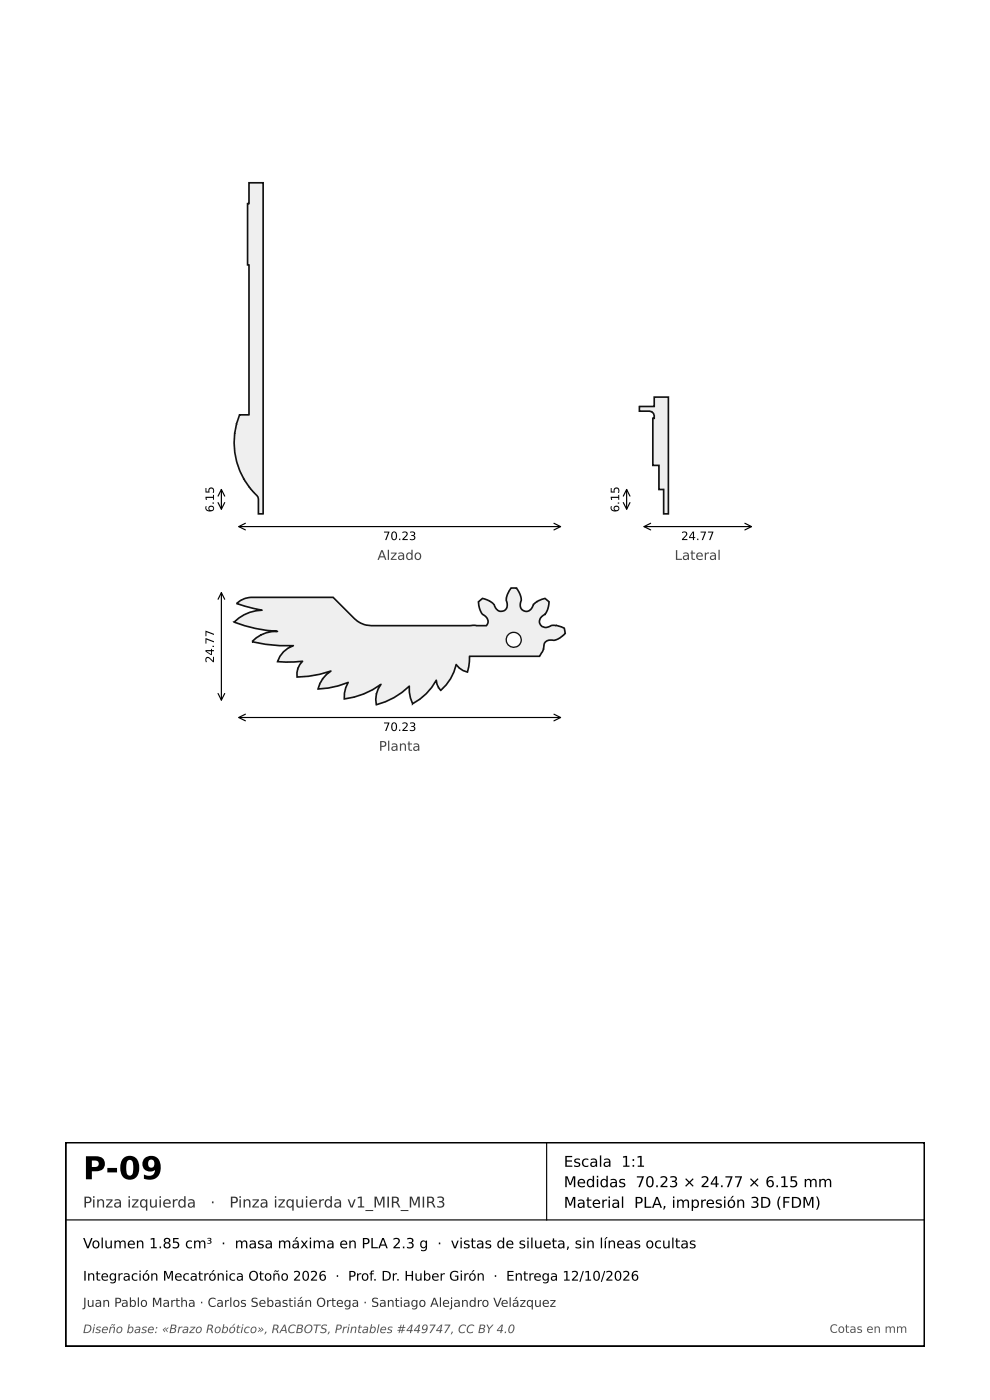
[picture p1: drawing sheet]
<svg xmlns="http://www.w3.org/2000/svg" width="210mm" height="297mm" viewBox="0 0 210 297" stroke-linecap="round" stroke-linejoin="round" font-family="sans-serif">
<defs><g id="words">
<text font-size="6.7" x="17.6" y="250.2">P-09</text>
<g font-size="3.2">
<text x="119.6" y="247.5">Escala 1:1</text>
<text x="119.6" y="251.9">Medidas 70.23 × 24.77 × 6.15 mm</text>
<text x="119.6" y="256.2">Material PLA, impresión 3D (FDM)</text>
</g>
<g font-size="3.2" fill="#333">
<text x="17.6" y="256.2">Pinza izquierda</text>
<text x="44.6" y="256.2">·</text>
<text x="48.7" y="256.2">Pinza izquierda v1_MIR_MIR3</text>
</g>
<text font-size="3" x="17.6" y="264.8">Volumen 1.85 cm³ · masa máxima en PLA 2.3 g · vistas de silueta, sin líneas ocultas</text>
<g font-size="2.8" fill="#444">
<text x="80.1" y="118.8">Alzado</text>
<text x="143.1" y="118.8">Lateral</text>
<text x="80.4" y="159.3">Planta</text>
</g>
<text font-size="2.8" x="17.6" y="271.7">Integración Mecatrónica Otoño 2026 · Prof. Dr. Huber Girón · Entrega 12/10/2026</text>
<text font-size="2.6" fill="#333" x="17.6" y="277.2">Juan Pablo Martha · Carlos Sebastián Ortega · Santiago Alejandro Velázquez</text>
<g font-size="2.5">
<text x="45.4" y="108.7" transform="rotate(-90 45.4 108.7)">6.15</text>
<text x="131.3" y="108.7" transform="rotate(-90 131.3 108.7)">6.15</text>
<text x="81.2" y="114.6">70.23</text>
<text x="144.5" y="114.6">24.77</text>
<text x="45.4" y="140.7" transform="rotate(-90 45.4 140.7)">24.77</text>
<text x="81.2" y="155.1">70.23</text>
</g>
<g font-size="2.5" fill="#555">
<text x="17.6" y="282.8">Diseño base: «Brazo Robótico», RACBOTS, Printables #449747, CC BY 4.0</text>
<text x="176" y="282.8">Cotas en mm</text>
</g>
</g></defs>
<g fill="#eceff3" stroke="#111" stroke-width=".35">
<path d="M50.2 128l1.7-1 1.3-.3h17.5l4.5 4.5a5.3 5.3 0 0 0 3.5 1.5h24.5a1.54 1.54 0 0 0-.8-2.4l-.5-.8-.4-1.8 .8-.8 1 .4a3.1 3.1 0 0 1 2 1.9 1.35 1.35 0 0 0 1.8 .2 1.35 1.35 0 0 0 .4-1.7l-.1-.8 .2-.7 .8-1.5h1.1a3.7 3.7 0 0 1 .8 3.7 1.33 1.33 0 0 0 1.2 1.3 1.33 1.33 0 0 0 1.5-1 3.1 3.1 0 0 1 2.6-1.8l.9 .8a3.8 3.8 0 0 1-1.8 3.3 1.33 1.33 0 0 0 .1 1.7 1.33 1.33 0 0 0 1.7 .2 3.1 3.1 0 0 1 3.2 .4l.2 1.1a3.7 3.7 0 0 1-3.5 1.4l-.6 .3-.3 .4a4.5 4.5 0 0 1-1 2.7h-14.9l-.2 2.3-.2 1.1-1-.3-.8-.6-.6-.7a10.1 10.1 0 0 1-3.3 5.5l-.5-.7-.5-1.5a12.2 12.2 0 0 1-5 5l-.4-1.2-.3-1.3v-1.2a15.6 15.6 0 0 1-7 3.9 5.3 5.3 0 0 1 1-4.3 16.6 16.6 0 0 1-7.8 3.1l.1-1.2 .2-1.2 .5-1.1-2 .7-2.2 .5-2.1 .2a6.1 6.1 0 0 1 2.7-3.8l-2.4 .6-2.4 .5-2.4 .1a3.8 3.8 0 0 1 1.2-3.3l-3.6 .2-1.7-.1a5.3 5.3 0 0 1 3.3-3.4h-2.9l-3-.3-2.9-.6a6.9 6.9 0 0 1 5.5-2.2 30 30 0 0 1-9.2-1.9 8.5 8.5 0 0 1 5.9-2.5z"/>
<path d="M52.8 38.8h3v70.2h-1v-3.1a3.2 3.2 0 0 0-1.3-1.8 15.5 15.5 0 0 1-2.7-16.1h2v-31.8h-.3v-13h.3z"/>
<path d="M135.6 86.2h3.2v-2h3v24.8h-1v-5.2h-1v-5.1h-1.3v-10h.3a1.16 1.16 0 0 0-1-1.5h-2.2z"/>
</g>
<path d="M108 134.5a1.61 1.61 0 0 1 2.6 1.1l-.2 .9-.7 .6a1.6 1.6 0 0 1-2-.5 1.6 1.6 0 0 1 .3-2.1z" fill="#fff" stroke="#111" stroke-width=".28"/>
<g fill="none" stroke="#000" stroke-width=".25">
<path d="M46.3 105.3l.7-1.5 .7 1.5M46.3 106.6l.7 1.4 .7-1.4M47 103.8v4.2M50.6 111.7h68.3M52.1 111l-1.5 .7 1.5 .7M117.5 111l1.4 .7-1.4 .7M132.2 105.3l.7-1.5 .7 1.5M132.2 106.6l.7 1.4 .7-1.4M132.9 103.8v4.2M136.6 111.7h22.8M138 111l-1.4 .7 1.4 .7M158 111l1.4 .7-1.4 .7"/>
<path d="M46.3 127.1l.7-1.4 .7 1.4M47 125.7v22.8M46.3 147.1l.7 1.4 .7-1.4M50.6 152.2h68.3M52.1 151.5l-1.5 .7 1.5 .7M117.5 151.5l1.4 .7-1.4 .7M14 258.8h182.1M116 242.4v16.4"/>
</g>
<path d="M14 242.4h182.1v43.2h-182.1z" fill="none" stroke="#000" stroke-width=".39"/>
<use href="#words"/>
</svg>
